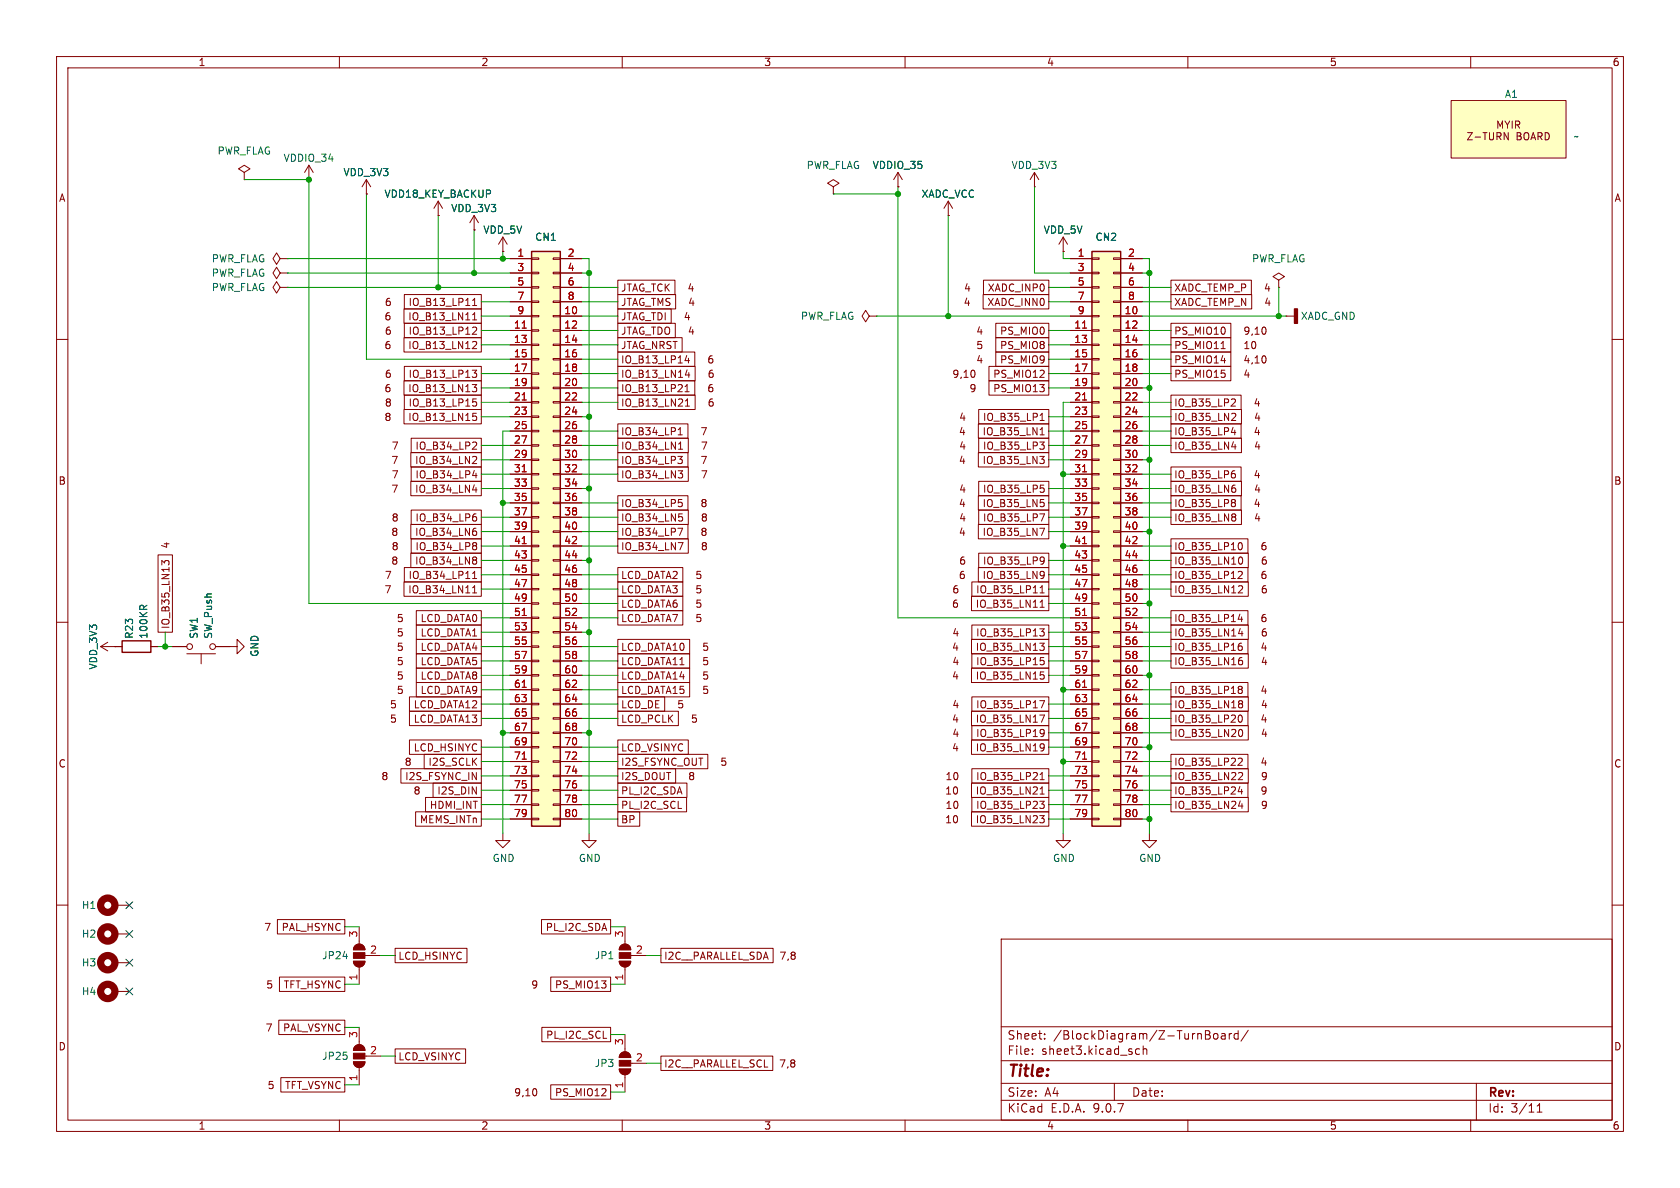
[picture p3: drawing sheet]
<svg xmlns="http://www.w3.org/2000/svg" width="297mm" height="210mm" viewBox="0 0 297 210" stroke-linecap="round" stroke-linejoin="round" font-family="sans-serif">
<defs><g id="words">
<text font-size="2.8" fill="#840000" x="178" y="190.9">Title:</text>
<g font-size="2.1" fill="#840000">
<text x="178" y="184">Sheet:</text>
<text x="186.2" y="184">/BlockDiagram/Z-TurnBoard/</text>
<text x="178" y="186.7">File:</text>
<text x="184.1" y="186.7">sheet3.kicad_sch</text>
<text x="178" y="196.9">KiCad</text>
<text x="178" y="194.1">Size:</text>
<text x="184.7" y="194.1">A4</text>
<text x="185.7" y="196.9">E.D.A.</text>
<text x="193.3" y="196.9">9.0.7</text>
<text x="200" y="194.1">Date:</text>
<text x="263" y="194.3">Rev:</text>
<text x="263" y="196.9">Id:</text>
<text x="267.1" y="196.9">3/11</text>
</g>
<g font-size="1.8" fill="#840000">
<text x="35" y="11.9">1</text>
<text x="85" y="11.9">2</text>
<text x="135" y="11.9">3</text>
<text x="185" y="11.9">4</text>
<text x="235" y="11.9">5</text>
<text x="285" y="11.9">6</text>
<text x="270.8" y="24">BOARD</text>
<text x="10.3" y="35.9">A</text>
<text x="285.3" y="35.9">A</text>
<text x="109.7" y="51.8">JTAG_TCK</text>
<text x="121.5" y="51.8">4</text>
<text x="170.3" y="51.8">4</text>
<text x="174.5" y="51.8">XADC_INP0</text>
<text x="207.5" y="51.8">XADC_TEMP_P</text>
<text x="223.4" y="51.8">4</text>
<text x="67.9" y="56.8">6</text>
<text x="67.9" y="54.3">6</text>
<text x="67.9" y="59.4">6</text>
<text x="72.1" y="56.8">IO_B13_LN11</text>
<text x="72.1" y="54.3">IO_B13_LP11</text>
<text x="72.1" y="59.4">IO_B13_LP12</text>
<text x="109.7" y="56.8">JTAG_TDI</text>
<text x="109.7" y="59.4">JTAG_TDO</text>
<text x="109.7" y="54.3">JTAG_TMS</text>
<text x="120.8" y="56.8">4</text>
<text x="121.5" y="59.4">4</text>
<text x="121.6" y="54.3">4</text>
<text x="170.3" y="54.3">4</text>
<text x="172.5" y="59.4">4</text>
<text x="174.5" y="54.3">XADC_INN0</text>
<text x="176.7" y="59.4">PS_MIO0</text>
<text x="207.5" y="59.4">PS_MIO10</text>
<text x="207.5" y="54.3">XADC_TEMP_N</text>
<text x="219.7" y="59.4">9,10</text>
<text x="223.4" y="54.3">4</text>
<text x="67.9" y="61.9">6</text>
<text x="72.1" y="61.9">IO_B13_LN12</text>
<text x="109.7" y="64.5">IO_B13_LP14</text>
<text x="109.7" y="61.9">JTAG_NRST</text>
<text x="125" y="64.5">6</text>
<text x="172.5" y="64.5">4</text>
<text x="172.5" y="61.9">5</text>
<text x="176.7" y="64.5">PS_MIO9</text>
<text x="176.7" y="61.9">PS_MIO8</text>
<text x="207.5" y="64.5">PS_MIO14</text>
<text x="207.5" y="61.9">PS_MIO11</text>
<text x="219.7" y="64.5">4,10</text>
<text x="219.7" y="61.9">10</text>
<text x="67.9" y="69.5">6</text>
<text x="67.9" y="67">6</text>
<text x="72.1" y="69.5">IO_B13_LN13</text>
<text x="72.1" y="67">IO_B13_LP13</text>
<text x="109.7" y="69.5">IO_B13_LP21</text>
<text x="109.7" y="67">IO_B13_LN14</text>
<text x="125" y="69.5">6</text>
<text x="125" y="67">6</text>
<text x="168.3" y="67">9,10</text>
<text x="171.3" y="69.5">9</text>
<text x="175.5" y="69.5">PS_MIO13</text>
<text x="175.5" y="67">PS_MIO12</text>
<text x="207.5" y="67">PS_MIO15</text>
<text x="219.7" y="67">4</text>
<text x="67.9" y="74.6">8</text>
<text x="67.9" y="72.1">8</text>
<text x="72.1" y="74.6">IO_B13_LN15</text>
<text x="72.1" y="72.1">IO_B13_LP15</text>
<text x="109.7" y="77.2">IO_B34_LP1</text>
<text x="109.7" y="72.1">IO_B13_LN21</text>
<text x="123.7" y="77.2">7</text>
<text x="125" y="72.1">6</text>
<text x="169.4" y="77.2">4</text>
<text x="169.5" y="74.6">4</text>
<text x="173.6" y="77.2">IO_B35_LN1</text>
<text x="173.7" y="74.6">IO_B35_LP1</text>
<text x="207.5" y="77.2">IO_B35_LP4</text>
<text x="207.5" y="72.1">IO_B35_LP2</text>
<text x="207.5" y="74.6">IO_B35_LN2</text>
<text x="221.5" y="77.2">4</text>
<text x="221.5" y="72.1">4</text>
<text x="221.6" y="74.6">4</text>
<text x="69.1" y="82.2">7</text>
<text x="69.1" y="79.7">7</text>
<text x="73.3" y="82.2">IO_B34_LN2</text>
<text x="73.3" y="79.7">IO_B34_LP2</text>
<text x="109.7" y="79.7">IO_B34_LN1</text>
<text x="109.7" y="82.2">IO_B34_LP3</text>
<text x="123.7" y="82.2">7</text>
<text x="123.8" y="79.7">7</text>
<text x="169.4" y="82.2">4</text>
<text x="169.5" y="79.7">4</text>
<text x="173.6" y="82.2">IO_B35_LN3</text>
<text x="173.7" y="79.7">IO_B35_LP3</text>
<text x="207.5" y="79.7">IO_B35_LN4</text>
<text x="221.6" y="79.7">4</text>
<text x="10.3" y="85.9">B</text>
<text x="69.1" y="87.3">7</text>
<text x="69.1" y="84.8">7</text>
<text x="73.3" y="87.3">IO_B34_LN4</text>
<text x="73.3" y="84.8">IO_B34_LP4</text>
<text x="109.7" y="84.8">IO_B34_LN3</text>
<text x="109.7" y="89.9">IO_B34_LP5</text>
<text x="123.7" y="89.9">8</text>
<text x="123.8" y="84.8">7</text>
<text x="169.4" y="89.9">4</text>
<text x="169.5" y="87.3">4</text>
<text x="173.6" y="89.9">IO_B35_LN5</text>
<text x="173.7" y="87.3">IO_B35_LP5</text>
<text x="207.5" y="89.9">IO_B35_LP8</text>
<text x="207.5" y="87.3">IO_B35_LN6</text>
<text x="207.5" y="84.8">IO_B35_LP6</text>
<text x="221.5" y="89.9">4</text>
<text x="221.5" y="84.8">4</text>
<text x="221.6" y="87.3">4</text>
<text x="285.3" y="85.9">B</text>
<text x="69.1" y="94.9">8</text>
<text x="69.1" y="92.4">8</text>
<text x="73.3" y="94.9">IO_B34_LN6</text>
<text x="73.3" y="92.4">IO_B34_LP6</text>
<text x="109.7" y="94.9">IO_B34_LP7</text>
<text x="109.7" y="92.4">IO_B34_LN5</text>
<text x="123.7" y="94.9">8</text>
<text x="123.8" y="92.4">8</text>
<text x="169.4" y="94.9">4</text>
<text x="169.5" y="92.4">4</text>
<text x="173.6" y="94.9">IO_B35_LN7</text>
<text x="173.7" y="92.4">IO_B35_LP7</text>
<text x="207.5" y="92.4">IO_B35_LN8</text>
<text x="221.6" y="92.4">4</text>
<text x="30.2" y="97.1" transform="rotate(-90 30.2 97.1)">4</text>
<text x="69.1" y="100">8</text>
<text x="69.1" y="97.5">8</text>
<text x="73.3" y="100">IO_B34_LN8</text>
<text x="73.3" y="97.5">IO_B34_LP8</text>
<text x="109.7" y="97.5">IO_B34_LN7</text>
<text x="123.8" y="97.5">8</text>
<text x="169.5" y="100">6</text>
<text x="173.7" y="100">IO_B35_LP9</text>
<text x="207.5" y="100">IO_B35_LN10</text>
<text x="207.5" y="97.5">IO_B35_LP10</text>
<text x="222.7" y="97.5">6</text>
<text x="222.8" y="100">6</text>
<text x="67.9" y="105.1">7</text>
<text x="67.9" y="102.6">7</text>
<text x="72.1" y="105.1">IO_B34_LN11</text>
<text x="72.1" y="102.6">IO_B34_LP11</text>
<text x="109.7" y="102.6">LCD_DATA2</text>
<text x="109.7" y="107.6">LCD_DATA6</text>
<text x="109.7" y="105.1">LCD_DATA3</text>
<text x="122.8" y="102.6">5</text>
<text x="122.8" y="107.6">5</text>
<text x="122.8" y="105.1">5</text>
<text x="168.2" y="107.6">6</text>
<text x="168.3" y="105.1">6</text>
<text x="169.4" y="102.6">6</text>
<text x="172.4" y="107.6">IO_B35_LN11</text>
<text x="172.5" y="105.1">IO_B35_LP11</text>
<text x="173.6" y="102.6">IO_B35_LN9</text>
<text x="207.5" y="105.1">IO_B35_LN12</text>
<text x="207.5" y="102.6">IO_B35_LP12</text>
<text x="222.7" y="102.6">6</text>
<text x="222.8" y="105.1">6</text>
<text x="30.2" y="111.3" transform="rotate(-90 30.2 111.3)">IO_B35_LN13</text>
<text x="70.1" y="112.7">5</text>
<text x="70.1" y="110.2">5</text>
<text x="74.3" y="112.7">LCD_DATA1</text>
<text x="74.3" y="110.2">LCD_DATA0</text>
<text x="109.7" y="110.2">LCD_DATA7</text>
<text x="122.8" y="110.2">5</text>
<text x="168.3" y="112.7">4</text>
<text x="172.5" y="112.7">IO_B35_LP13</text>
<text x="207.5" y="112.7">IO_B35_LN14</text>
<text x="207.5" y="110.2">IO_B35_LP14</text>
<text x="222.7" y="110.2">6</text>
<text x="222.8" y="112.7">6</text>
<text x="70.1" y="115.3">5</text>
<text x="70.1" y="117.8">5</text>
<text x="74.3" y="115.3">LCD_DATA4</text>
<text x="74.3" y="117.8">LCD_DATA5</text>
<text x="109.7" y="117.8">LCD_DATA11</text>
<text x="109.7" y="115.3">LCD_DATA10</text>
<text x="124.1" y="117.8">5</text>
<text x="124.1" y="115.3">5</text>
<text x="168.2" y="115.3">4</text>
<text x="168.3" y="117.8">4</text>
<text x="172.4" y="115.3">IO_B35_LN13</text>
<text x="172.5" y="117.8">IO_B35_LP15</text>
<text x="207.5" y="115.3">IO_B35_LP16</text>
<text x="207.5" y="117.8">IO_B35_LN16</text>
<text x="222.7" y="115.3">4</text>
<text x="222.8" y="117.8">4</text>
<text x="68.8" y="125.4">5</text>
<text x="70.1" y="120.3">5</text>
<text x="70.1" y="122.9">5</text>
<text x="73" y="125.4">LCD_DATA12</text>
<text x="74.3" y="120.3">LCD_DATA8</text>
<text x="74.3" y="122.9">LCD_DATA9</text>
<text x="109.7" y="122.9">LCD_DATA15</text>
<text x="109.7" y="120.3">LCD_DATA14</text>
<text x="109.7" y="125.4">LCD_DE</text>
<text x="119.6" y="125.4">5</text>
<text x="124.1" y="122.9">5</text>
<text x="124.1" y="120.3">5</text>
<text x="168.2" y="120.3">4</text>
<text x="168.3" y="125.4">4</text>
<text x="172.4" y="120.3">IO_B35_LN15</text>
<text x="172.5" y="125.4">IO_B35_LP17</text>
<text x="207.5" y="125.4">IO_B35_LN18</text>
<text x="207.5" y="122.9">IO_B35_LP18</text>
<text x="222.7" y="122.9">4</text>
<text x="222.8" y="125.4">4</text>
<text x="68.8" y="128">5</text>
<text x="73" y="128">LCD_DATA13</text>
<text x="109.7" y="128">LCD_PCLK</text>
<text x="122.1" y="128">5</text>
<text x="168.2" y="128">4</text>
<text x="168.3" y="130.5">4</text>
<text x="172.4" y="128">IO_B35_LN17</text>
<text x="172.5" y="130.5">IO_B35_LP19</text>
<text x="207.5" y="130.5">IO_B35_LN20</text>
<text x="207.5" y="128">IO_B35_LP20</text>
<text x="222.7" y="128">4</text>
<text x="222.8" y="130.5">4</text>
<text x="10.3" y="135.9">C</text>
<text x="71.4" y="135.6">8</text>
<text x="73" y="133">LCD_HSINYC</text>
<text x="75.6" y="135.6">I2S_SCLK</text>
<text x="109.7" y="133">LCD_VSINYC</text>
<text x="109.7" y="135.6">I2S_FSYNC_OUT</text>
<text x="127.3" y="135.6">5</text>
<text x="168.2" y="133">4</text>
<text x="172.4" y="133">IO_B35_LN19</text>
<text x="207.5" y="135.6">IO_B35_LP22</text>
<text x="222.7" y="135.6">4</text>
<text x="285.3" y="135.9">C</text>
<text x="67.3" y="138.1">8</text>
<text x="71.5" y="138.1">I2S_FSYNC_IN</text>
<text x="73" y="140.7">8</text>
<text x="75.9" y="143.2">HDMI_INT</text>
<text x="77.2" y="140.7">I2S_DIN</text>
<text x="109.7" y="143.2">PL_I2C_SCL</text>
<text x="109.7" y="138.1">I2S_DOUT</text>
<text x="109.7" y="140.7">PL_I2C_SDA</text>
<text x="121.6" y="138.1">8</text>
<text x="167" y="140.7">10</text>
<text x="167.1" y="138.1">10</text>
<text x="167.1" y="143.2">10</text>
<text x="172.4" y="140.7">IO_B35_LN21</text>
<text x="172.5" y="138.1">IO_B35_LP21</text>
<text x="172.5" y="143.2">IO_B35_LP23</text>
<text x="207.5" y="140.7">IO_B35_LP24</text>
<text x="207.5" y="138.1">IO_B35_LN22</text>
<text x="207.5" y="143.2">IO_B35_LN24</text>
<text x="222.7" y="140.7">9</text>
<text x="222.8" y="138.1">9</text>
<text x="222.8" y="143.2">9</text>
<text x="74.1" y="145.7">MEMS_INTn</text>
<text x="109.7" y="145.7">BP</text>
<text x="167" y="145.7">10</text>
<text x="172.4" y="145.7">IO_B35_LN23</text>
<text x="46.6" y="164.8">7</text>
<text x="49.7" y="164.8">PAL_HSYNC</text>
<text x="96.4" y="164.8">PL_I2C_SDA</text>
<text x="70.3" y="169.9">LCD_HSINYC</text>
<text x="117.3" y="169.9">I2C__PARALLEL_SDA</text>
<text x="137.7" y="169.9">7,8</text>
<text x="47" y="174.9">5</text>
<text x="50.1" y="174.9">TFT_HSYNC</text>
<text x="93.8" y="174.9">9</text>
<text x="98" y="174.9">PS_MIO13</text>
<text x="10.3" y="185.9">D</text>
<text x="46.9" y="182.6">7</text>
<text x="49.9" y="182.6">PAL_VSYNC</text>
<text x="96.4" y="183.8">PL_I2C_SCL</text>
<text x="285.3" y="185.9">D</text>
<text x="70.3" y="187.6">LCD_VSINYC</text>
<text x="117.3" y="188.9">I2C__PARALLEL_SCL</text>
<text x="137.6" y="188.9">7,8</text>
<text x="47.2" y="192.7">5</text>
<text x="50.3" y="192.7">TFT_VSYNC</text>
<text x="90.8" y="194">9,10</text>
<text x="98" y="194">PS_MIO12</text>
<text x="35" y="199.9">1</text>
<text x="85" y="199.9">2</text>
<text x="135" y="199.9">3</text>
<text x="185" y="199.9">4</text>
<text x="235" y="199.9">5</text>
<text x="285" y="199.9">6</text>
</g>
<g font-size="1.8" fill="#006464">
<text x="265.9" y="17.5">A1</text>
<text x="38.4" y="27.5">PWR_FLAG</text>
<text x="50" y="28.8">VDDIO_34</text>
<text x="278.1" y="25">~</text>
<text x="60.6" y="31.3">VDD_3V3</text>
<text x="67.9" y="35.2">VDD18_KEY_BACKUP</text>
<text x="142.5" y="30.1">PWR_FLAG</text>
<text x="154.2" y="30.1">VDDIO_35</text>
<text x="162.8" y="35.2">XADC_VCC</text>
<text x="178.7" y="30.1">VDD_3V3</text>
<text x="79.7" y="37.7">VDD_3V3</text>
<text x="85.4" y="41.5">VDD_5V</text>
<text x="184.4" y="41.5">VDD_5V</text>
<text x="37.3" y="46.6">PWR_FLAG</text>
<text x="94.5" y="42.8">CN1</text>
<text x="96" y="42.8">~</text>
<text x="193.6" y="42.8">CN2</text>
<text x="195" y="42.8">~</text>
<text x="221.2" y="46.6">PWR_FLAG</text>
<text x="37.3" y="49.1">PWR_FLAG</text>
<text x="37.3" y="51.7">PWR_FLAG</text>
<text x="141.5" y="56.7">PWR_FLAG</text>
<text x="229.9" y="56.7">XADC_GND</text>
<text x="23.7" y="113" transform="rotate(-90 23.7 113)">R23</text>
<text x="26.3" y="113" transform="rotate(-90 26.3 113)">100KR</text>
<text x="35.2" y="113" transform="rotate(-90 35.2 113)">SW1</text>
<text x="37.7" y="113" transform="rotate(-90 37.7 113)">SW_Push</text>
<text x="17.4" y="118.5" transform="rotate(-90 17.4 118.5)">VDD_3V3</text>
<text x="45.9" y="116.2" transform="rotate(-90 45.9 116.2)">GND</text>
<text x="87" y="152.6">GND</text>
<text x="102.2" y="152.6">GND</text>
<text x="186.1" y="152.6">GND</text>
<text x="201.3" y="152.6">GND</text>
<text x="14.4" y="160.9">H1</text>
<text x="14.4" y="166">H2</text>
<text x="14.4" y="171">H3</text>
<text x="56.9" y="169.8">JP24</text>
<text x="105.1" y="169.8">JP1</text>
<text x="14.4" y="176.1">H4</text>
<text x="56.9" y="187.6">JP25</text>
<text x="105.1" y="188.8">JP3</text>
</g>
<g font-size="1.8" fill="#a90000">
<text x="91.4" y="45.5">1</text>
<text x="100.3" y="45.5">2</text>
<text x="190.4" y="45.5">1</text>
<text x="199.3" y="45.5">2</text>
<text x="91.4" y="48">3</text>
<text x="91.4" y="50.5">5</text>
<text x="91.4" y="53.1">7</text>
<text x="100.3" y="48">4</text>
<text x="100.3" y="50.5">6</text>
<text x="100.3" y="53.1">8</text>
<text x="190.4" y="48">3</text>
<text x="190.4" y="50.5">5</text>
<text x="190.4" y="53.1">7</text>
<text x="199.3" y="48">4</text>
<text x="199.3" y="50.5">6</text>
<text x="199.3" y="53.1">8</text>
<text x="90.8" y="58.2">11</text>
<text x="91.4" y="55.6">9</text>
<text x="99.7" y="55.6">10</text>
<text x="99.7" y="58.2">12</text>
<text x="189.8" y="58.2">11</text>
<text x="190.4" y="55.6">9</text>
<text x="198.7" y="55.6">10</text>
<text x="198.7" y="58.2">12</text>
<text x="90.8" y="60.7">13</text>
<text x="90.8" y="63.2">15</text>
<text x="90.8" y="65.8">17</text>
<text x="99.7" y="60.7">14</text>
<text x="99.7" y="63.2">16</text>
<text x="99.7" y="65.8">18</text>
<text x="189.8" y="60.7">13</text>
<text x="189.8" y="63.2">15</text>
<text x="189.8" y="65.8">17</text>
<text x="198.7" y="60.7">14</text>
<text x="198.7" y="63.2">16</text>
<text x="198.7" y="65.8">18</text>
<text x="90.8" y="68.3">19</text>
<text x="90.8" y="70.9">21</text>
<text x="99.7" y="68.3">20</text>
<text x="99.7" y="70.9">22</text>
<text x="189.8" y="68.3">19</text>
<text x="189.8" y="70.9">21</text>
<text x="198.7" y="68.3">20</text>
<text x="198.7" y="70.9">22</text>
<text x="90.8" y="73.4">23</text>
<text x="90.8" y="75.9">25</text>
<text x="99.7" y="73.4">24</text>
<text x="99.7" y="75.9">26</text>
<text x="189.8" y="73.4">23</text>
<text x="189.8" y="75.9">25</text>
<text x="198.7" y="73.4">24</text>
<text x="198.7" y="75.9">26</text>
<text x="90.8" y="78.5">27</text>
<text x="90.8" y="81">29</text>
<text x="90.8" y="83.6">31</text>
<text x="99.7" y="78.5">28</text>
<text x="99.7" y="81">30</text>
<text x="99.7" y="83.6">32</text>
<text x="189.8" y="78.5">27</text>
<text x="189.8" y="81">29</text>
<text x="189.8" y="83.6">31</text>
<text x="198.7" y="78.5">28</text>
<text x="198.7" y="81">30</text>
<text x="198.7" y="83.6">32</text>
<text x="90.8" y="86.1">33</text>
<text x="90.8" y="88.6">35</text>
<text x="99.7" y="86.1">34</text>
<text x="99.7" y="88.6">36</text>
<text x="189.8" y="86.1">33</text>
<text x="189.8" y="88.6">35</text>
<text x="198.7" y="86.1">34</text>
<text x="198.7" y="88.6">36</text>
<text x="90.8" y="91.2">37</text>
<text x="90.8" y="93.7">39</text>
<text x="99.7" y="91.2">38</text>
<text x="99.7" y="93.7">40</text>
<text x="189.8" y="91.2">37</text>
<text x="189.8" y="93.7">39</text>
<text x="198.7" y="91.2">38</text>
<text x="198.7" y="93.7">40</text>
<text x="90.8" y="96.3">41</text>
<text x="90.8" y="98.8">43</text>
<text x="90.8" y="101.3">45</text>
<text x="99.7" y="96.3">42</text>
<text x="99.7" y="98.8">44</text>
<text x="99.7" y="101.3">46</text>
<text x="189.8" y="96.3">41</text>
<text x="189.8" y="98.8">43</text>
<text x="189.8" y="101.3">45</text>
<text x="198.7" y="96.3">42</text>
<text x="198.7" y="98.8">44</text>
<text x="198.7" y="101.3">46</text>
<text x="90.8" y="103.9">47</text>
<text x="90.8" y="106.4">49</text>
<text x="99.7" y="103.9">48</text>
<text x="99.7" y="106.4">50</text>
<text x="189.8" y="103.9">47</text>
<text x="189.8" y="106.4">49</text>
<text x="198.7" y="103.9">48</text>
<text x="198.7" y="106.4">50</text>
<text x="90.8" y="109">51</text>
<text x="90.8" y="111.5">53</text>
<text x="99.7" y="109">52</text>
<text x="99.7" y="111.5">54</text>
<text x="189.8" y="109">51</text>
<text x="189.8" y="111.5">53</text>
<text x="198.7" y="109">52</text>
<text x="198.7" y="111.5">54</text>
<text x="90.8" y="114">55</text>
<text x="90.8" y="116.6">57</text>
<text x="90.8" y="119.1">59</text>
<text x="99.7" y="114">56</text>
<text x="99.7" y="116.6">58</text>
<text x="99.7" y="119.1">60</text>
<text x="189.8" y="114">55</text>
<text x="189.8" y="116.6">57</text>
<text x="189.8" y="119.1">59</text>
<text x="198.7" y="114">56</text>
<text x="198.7" y="116.6">58</text>
<text x="198.7" y="119.1">60</text>
<text x="90.8" y="121.7">61</text>
<text x="90.8" y="124.2">63</text>
<text x="99.7" y="121.7">62</text>
<text x="99.7" y="124.2">64</text>
<text x="189.8" y="121.7">61</text>
<text x="189.8" y="124.2">63</text>
<text x="198.7" y="121.7">62</text>
<text x="198.7" y="124.2">64</text>
<text x="90.8" y="126.7">65</text>
<text x="90.8" y="129.3">67</text>
<text x="90.8" y="131.8">69</text>
<text x="99.7" y="126.7">66</text>
<text x="99.7" y="129.3">68</text>
<text x="99.7" y="131.8">70</text>
<text x="189.8" y="126.7">65</text>
<text x="189.8" y="129.3">67</text>
<text x="189.8" y="131.8">69</text>
<text x="198.7" y="126.7">66</text>
<text x="198.7" y="129.3">68</text>
<text x="198.7" y="131.8">70</text>
<text x="90.8" y="134.4">71</text>
<text x="90.8" y="136.9">73</text>
<text x="99.7" y="134.4">72</text>
<text x="99.7" y="136.9">74</text>
<text x="189.8" y="134.4">71</text>
<text x="189.8" y="136.9">73</text>
<text x="198.7" y="134.4">72</text>
<text x="198.7" y="136.9">74</text>
<text x="90.8" y="139.4">75</text>
<text x="90.8" y="142">77</text>
<text x="99.7" y="139.4">76</text>
<text x="99.7" y="142">78</text>
<text x="189.8" y="139.4">75</text>
<text x="189.8" y="142">77</text>
<text x="198.7" y="139.4">76</text>
<text x="198.7" y="142">78</text>
<text x="90.8" y="144.5">79</text>
<text x="99.7" y="144.5">80</text>
<text x="189.8" y="144.5">79</text>
<text x="198.7" y="144.5">80</text>
<text x="63.2" y="165.8" transform="rotate(-90 63.2 165.8)">3</text>
<text x="110.2" y="165.8" transform="rotate(-90 110.2 165.8)">3</text>
<text x="63.2" y="173.4" transform="rotate(-90 63.2 173.4)">1</text>
<text x="65.3" y="168.7">2</text>
<text x="110.2" y="173.4" transform="rotate(-90 110.2 173.4)">1</text>
<text x="112.3" y="168.7">2</text>
<text x="63.2" y="183.6" transform="rotate(-90 63.2 183.6)">3</text>
<text x="110.2" y="184.9" transform="rotate(-90 110.2 184.9)">3</text>
<text x="63.2" y="191.2" transform="rotate(-90 63.2 191.2)">1</text>
<text x="65.3" y="186.4">2</text>
<text x="112.3" y="187.7">2</text>
<text x="110.2" y="192.5" transform="rotate(-90 110.2 192.5)">1</text>
</g>
</g></defs>
<g fill="none" stroke="#840000" stroke-width=".18">
<path d="M10 10h277v190h-277zM12 12h273v186h-273zM60 10v2M110 10v2M160 10v2M210 10v2M260 10v2M43.2 30.5l1-.7-1-.6-1 .6 1 .7v1.3M43.2 31.8h.1M147.3 33l1-.6-1-.6-1 .6 1 .6v1.3M147.3 34.3h.1M158.7 33h.1"/>
<path d="M158.7 30.5l-.7 1.3M158.7 30.5l.8 1.3M158.7 30.5v2.5M167.6 38.1h.1M167.6 35.6l-.7 1.2M167.6 35.6l.8 1.2M167.6 35.6v2.5M49.5 48.3l-.6-1.1-.6 1.1 .6 1 .6-1h1.3M49.5 45.7l-.6-1-.6 1 .6 1 .6-1h1.3M50.8 48.3h.1M50.8 45.7h.1M153.7 55.9l-.7-1-.6 1 .6 1 .7-1h1.2"/>
<path d="M154.9 55.9h.1M10 60h2M285 60h2M10 110h2M285 110h2M88.9 147.3v1.3h1.3l-1.3 1.3-1.3-1.3h1.3M10 160h2M109.5 169.9h2a1.02 1.02 0 0 1-1 1 1.02 1.02 0 0 1-1-1zM109.8 167.2a1.02 1.02 0 0 1 1.1-.2 1.02 1.02 0 0 1 .6 .9h-2zM110.5 163.8v3.1M110.5 170.9v3.1M111.5 168.9h2.8"/>
<path d="M177 166h108v32h-108zM285 160h2M60 198v2M109.5 189h2a1.02 1.02 0 0 1-1 1 1.02 1.02 0 0 1-1-1zM109.8 186.2a1.02 1.02 0 0 1 1.1-.2 1.02 1.02 0 0 1 .6 .9h-2zM110 198v2M110.5 182.9v3M110.5 190v3M111.5 188h2.8M160 198v2M177 194.5h108M177 191.5h108"/>
<path d="M177 187.5h108M177 181.5h108M182.5 186.3v.1M182.5 185.5v.1M184.7 183.6v.1M184.7 182.8v.1M197 191.5v3M200.8 186.3l.2 .1 .5-.1M201.5 185.5l-.5-.1-.2 .1M202.1 185.5l.2-.1 .4 .1v.9M202.1 184.9v1.5M210 198v2"/>
<path d="M213.1 182.2h.5l.2 .1 .1 .3-.3 .3M213.1 182.9h.5M213.6 182.9a.4 .4 0 0 1 .4 .4 .4 .4 0 0 1-.3 .4h-.6M214.7 182.8l.3-.1 .3 .3v.4l-.3 .3-.3-.1-.2-.2v-.4zM216 182.8h.5l.1 .9M216.6 183.1h-.5a.29 .29 0 0 0-.2 .3 .29 .29 0 0 0 .2 .3l.5-.1M217.3 182.7v1M217.7 182.7l-.2 .1-.2 .2M218.9 182.8l-.4-.1-.3 .3v.4l.1 .2h.6M218.9 182.2v1.5M220.7 182.1l-1.3 2M260 198v2"/>
<path d="M261 191.5v6.5M271.7 196.6h.9M271.7 195.5l.5-.4v1.5"/>
</g>
<g fill="#840000" stroke="#840000" stroke-width=".18">
<path d="M109.5 169.9h2a1.02 1.02 0 0 1-1 1 1.02 1.02 0 0 1-1-1z"/>
<path d="M109.5 168.4h2v1h-2z"/>
<path d="M109.8 167.2a1.02 1.02 0 0 1 1.1-.2 1.02 1.02 0 0 1 .6 .9h-2z"/>
<path d="M109.5 189h2a1.02 1.02 0 0 1-1 1 1.02 1.02 0 0 1-1-1z"/>
<path d="M109.5 187.5h2v1h-2z"/>
<path d="M109.8 186.2a1.02 1.02 0 0 1 1.1-.2 1.02 1.02 0 0 1 .6 .9h-2z"/>
</g>
<path d="M94 44.5h5.1v101.6h-5.1z" fill="#ffffc2"/>
<path d="M94 44.5h5.1v101.6h-5.1z" fill="none" stroke="#840000" stroke-width=".25"/>
<g fill="none" stroke="#840000" stroke-width=".18">
<path d="M90.2 45.7h3.8M90.2 48.3h3.8M90.2 50.8h3.8M90.2 53.3h3.8M90.2 55.9h3.8M90.2 58.4h3.8M94 45.6h1.2v.2h-1.2zM94 48.1h1.2v.3h-1.2zM94 50.7h1.2v.2h-1.2zM94 53.2h1.2v.3h-1.2zM94 55.8h1.2v.2h-1.2zM94 58.3h1.2v.2h-1.2z"/>
<path d="M97.8 45.6h1.3v.2h-1.3zM97.8 48.1h1.3v.3h-1.3zM97.8 50.7h1.3v.2h-1.3zM97.8 53.2h1.3v.3h-1.3zM97.8 55.8h1.3v.2h-1.3zM97.8 58.3h1.3v.2h-1.3zM99.1 45.7h3.8M99.1 48.3h3.8M99.1 50.8h3.8M99.1 53.3h3.8M99.1 55.9h3.8M99.1 58.4h3.8"/>
<path d="M90.2 61h3.8M90.2 63.5h3.8M90.2 66h3.8M90.2 68.6h3.8M90.2 71.1h3.8M90.2 73.7h3.8M90.2 76.2h3.8M90.2 78.7h3.8M94 60.8h1.2v.3h-1.2zM94 63.4h1.2v.2h-1.2zM94 65.9h1.2v.3h-1.2zM94 68.5h1.2v.2h-1.2z"/>
<path d="M94 71h1.2v.2h-1.2zM94 73.5h1.2v.3h-1.2zM94 76.1h1.2v.2h-1.2zM94 78.6h1.2v.3h-1.2zM97.8 60.8h1.3v.3h-1.3zM97.8 63.4h1.3v.2h-1.3zM97.8 65.9h1.3v.3h-1.3zM97.8 68.5h1.3v.2h-1.3zM97.8 71h1.3v.2h-1.3zM97.8 73.5h1.3v.3h-1.3zM97.8 76.1h1.3v.2h-1.3zM97.8 78.6h1.3v.3h-1.3z"/>
<path d="M99.1 61h3.8M99.1 63.5h3.8M99.1 66h3.8M99.1 68.6h3.8M99.1 71.1h3.8M99.1 73.7h3.8M99.1 76.2h3.8M99.1 78.7h3.8M90.2 81.3h3.8M90.2 83.8h3.8M90.2 86.4h3.8M90.2 88.9h3.8"/>
<path d="M90.2 91.4h3.8M90.2 94h3.8M90.2 96.5h3.8M90.2 99.1h3.8M94 81.2h1.2v.2h-1.2zM94 83.7h1.2v.2h-1.2zM94 86.2h1.2v.3h-1.2zM94 88.8h1.2v.2h-1.2zM94 91.3h1.2v.3h-1.2zM94 93.9h1.2v.2h-1.2zM94 96.4h1.2v.2h-1.2zM94 98.9h1.2v.3h-1.2z"/>
<path d="M97.8 81.2h1.3v.2h-1.3zM97.8 83.7h1.3v.2h-1.3zM97.8 86.2h1.3v.3h-1.3zM97.8 88.8h1.3v.2h-1.3zM97.8 91.3h1.3v.3h-1.3zM97.8 93.9h1.3v.2h-1.3zM97.8 96.4h1.3v.2h-1.3zM97.8 98.9h1.3v.3h-1.3zM99.1 81.3h3.8M99.1 83.8h3.8M99.1 86.4h3.8M99.1 88.9h3.8"/>
<path d="M99.1 91.4h3.8M99.1 94h3.8M99.1 96.5h3.8M99.1 99.1h3.8M90.2 101.6h3.8M90.2 104.1h3.8M90.2 106.7h3.8M90.2 109.2h3.8M90.2 111.8h3.8M90.2 114.3h3.8M90.2 116.8h3.8M90.2 119.4h3.8"/>
<path d="M94 101.5h1.2v.2h-1.2zM94 104h1.2v.3h-1.2zM94 106.6h1.2v.2h-1.2zM94 109.1h1.2v.2h-1.2zM94 111.6h1.2v.3h-1.2zM94 114.2h1.2v.2h-1.2zM94 116.7h1.2v.3h-1.2zM94 119.3h1.2v.2h-1.2zM97.8 101.5h1.3v.2h-1.3zM97.8 104h1.3v.3h-1.3zM97.8 106.6h1.3v.2h-1.3zM97.8 109.1h1.3v.2h-1.3z"/>
<path d="M97.8 111.6h1.3v.3h-1.3zM97.8 114.2h1.3v.2h-1.3zM97.8 116.7h1.3v.3h-1.3zM97.8 119.3h1.3v.2h-1.3zM99.1 101.6h3.8M99.1 104.1h3.8M99.1 106.7h3.8M99.1 109.2h3.8M99.1 111.8h3.8M99.1 114.3h3.8M99.1 116.8h3.8M99.1 119.4h3.8"/>
<path d="M90.2 121.9h3.8M90.2 124.5h3.8M90.2 127h3.8M90.2 129.5h3.8M90.2 132.1h3.8M90.2 134.6h3.8M90.2 137.2h3.8M90.2 139.7h3.8M94 121.8h1.2v.2h-1.2zM94 124.3h1.2v.3h-1.2zM94 126.9h1.2v.2h-1.2zM94 129.4h1.2v.3h-1.2z"/>
<path d="M94 132h1.2v.2h-1.2zM94 134.5h1.2v.2h-1.2zM94 137h1.2v.3h-1.2zM94 139.6h1.2v.2h-1.2zM97.8 121.8h1.3v.2h-1.3zM97.8 124.3h1.3v.3h-1.3zM97.8 126.9h1.3v.2h-1.3zM97.8 129.4h1.3v.3h-1.3zM97.8 132h1.3v.2h-1.3zM97.8 134.5h1.3v.2h-1.3zM97.8 137h1.3v.3h-1.3zM97.8 139.6h1.3v.2h-1.3z"/>
<path d="M99.1 121.9h3.8M99.1 124.5h3.8M99.1 127h3.8M99.1 129.5h3.8M99.1 132.1h3.8M99.1 134.6h3.8M99.1 137.2h3.8M99.1 139.7h3.8M90.2 142.2h3.8M90.2 144.8h3.8M94 142.1h1.2v.3h-1.2zM94 144.7h1.2v.2h-1.2z"/>
<path d="M97.8 142.1h1.3v.3h-1.3zM97.8 144.7h1.3v.2h-1.3zM99.1 142.2h3.8M99.1 144.8h3.8"/>
</g>
<path d="M92.3 58h.7M92.3 70.7h.7M92.3 83.4h.7M92.3 96.1h.7M92.3 108.8h.7M92.3 121.5h.7M92.3 134.2h.7" fill="none" stroke="#a90000" stroke-width=".18"/>
<path d="M193 44.5h5.1v101.6h-5.1z" fill="#ffffc2"/>
<path d="M193 44.5h5.1v101.6h-5.1zM21.6 113.3h5.1v2h-5.1z" fill="none" stroke="#840000" stroke-width=".25"/>
<g fill="none" stroke="#840000" stroke-width=".18">
<path d="M54.6 31.8h.1M54.6 29.2l-.8 1.3M54.6 29.2l.8 1.3M54.6 29.2v2.6M64.8 34.3h.1M64.8 31.8l-.8 1.2M64.8 31.8l.7 1.2M64.8 31.8v2.5M182.9 33h.1M182.9 30.5l-.8 1.3M182.9 30.5l.7 1.3M182.9 30.5v2.5"/>
<path d="M49.5 50.8l-.6-1-.6 1 .6 1 .6-1h1.3M50.8 50.8h.1M188 44.5h.1M188 41.9l-.8 1.3M188 41.9l.7 1.3M188 41.9v2.6M189.2 45.7h3.8M189.2 48.3h3.8M189.2 50.8h3.8M189.2 53.3h3.8M189.2 55.9h3.8M189.2 58.4h3.8"/>
<path d="M193 45.6h1.3v.2h-1.3zM193 48.1h1.3v.3h-1.3zM193 50.7h1.3v.2h-1.3zM193 53.2h1.3v.3h-1.3zM193 55.8h1.3v.2h-1.3zM193 58.3h1.3v.2h-1.3zM196.8 45.6h1.3v.2h-1.3zM196.8 48.1h1.3v.3h-1.3zM196.8 50.7h1.3v.2h-1.3zM196.8 53.2h1.3v.3h-1.3zM196.8 55.8h1.3v.2h-1.3zM196.8 58.3h1.3v.2h-1.3z"/>
<path d="M198.1 45.7h3.8M198.1 48.3h3.8M198.1 50.8h3.8M198.1 53.3h3.8M198.1 55.9h3.8M198.1 58.4h3.8M226.1 49.5l1-.6-1-.6-1.1 .6 1.1 .6v1.3M226.1 50.8h.1M189.2 61h3.8M189.2 63.5h3.8M189.2 66h3.8M189.2 68.6h3.8"/>
<path d="M189.2 71.1h3.8M189.2 73.7h3.8M189.2 76.2h3.8M189.2 78.7h3.8M193 60.8h1.3v.3h-1.3zM193 63.4h1.3v.2h-1.3zM193 65.9h1.3v.3h-1.3zM193 68.5h1.3v.2h-1.3zM193 71h1.3v.2h-1.3zM193 73.5h1.3v.3h-1.3zM193 76.1h1.3v.2h-1.3zM193 78.6h1.3v.3h-1.3z"/>
<path d="M196.8 60.8h1.3v.3h-1.3zM196.8 63.4h1.3v.2h-1.3zM196.8 65.9h1.3v.3h-1.3zM196.8 68.5h1.3v.2h-1.3zM196.8 71h1.3v.2h-1.3zM196.8 73.5h1.3v.3h-1.3zM196.8 76.1h1.3v.2h-1.3zM196.8 78.6h1.3v.3h-1.3zM198.1 61h3.8M198.1 63.5h3.8M198.1 66h3.8M198.1 68.6h3.8"/>
<path d="M198.1 71.1h3.8M198.1 73.7h3.8M198.1 76.2h3.8M198.1 78.7h3.8M189.2 81.3h3.8M189.2 83.8h3.8M189.2 86.4h3.8M189.2 88.9h3.8M189.2 91.4h3.8M189.2 94h3.8M189.2 96.5h3.8M189.2 99.1h3.8"/>
<path d="M193 81.2h1.3v.2h-1.3zM193 83.7h1.3v.2h-1.3zM193 86.2h1.3v.3h-1.3zM193 88.8h1.3v.2h-1.3zM193 91.3h1.3v.3h-1.3zM193 93.9h1.3v.2h-1.3zM193 96.4h1.3v.2h-1.3zM193 98.9h1.3v.3h-1.3zM196.8 81.2h1.3v.2h-1.3zM196.8 83.7h1.3v.2h-1.3zM196.8 86.2h1.3v.3h-1.3zM196.8 88.8h1.3v.2h-1.3z"/>
<path d="M196.8 91.3h1.3v.3h-1.3zM196.8 93.9h1.3v.2h-1.3zM196.8 96.4h1.3v.2h-1.3zM196.8 98.9h1.3v.3h-1.3zM198.1 81.3h3.8M198.1 83.8h3.8M198.1 86.4h3.8M198.1 88.9h3.8M198.1 91.4h3.8M198.1 94h3.8M198.1 96.5h3.8M198.1 99.1h3.8"/>
<path d="M17.8 114.3h3.8M17.8 114.3l1.2 .8M19 113.5l-1.2 .8M20.3 114.3h.1M26.7 114.3h1.2M30.5 114.3h2.5M33 115.6h5.1M35.6 115.6v1.7M38.1 114.3h3.8v-1.3l1.3 1.3-1.3 1.3v-1.3M189.2 101.6h3.8M189.2 104.1h3.8M189.2 106.7h3.8"/>
<path d="M189.2 109.2h3.8M189.2 111.8h3.8M189.2 114.3h3.8M189.2 116.8h3.8M189.2 119.4h3.8M193 101.5h1.3v.2h-1.3zM193 104h1.3v.3h-1.3zM193 106.6h1.3v.2h-1.3zM193 109.1h1.3v.2h-1.3zM193 111.6h1.3v.3h-1.3zM193 114.2h1.3v.2h-1.3zM193 116.7h1.3v.3h-1.3z"/>
<path d="M193 119.3h1.3v.2h-1.3zM196.8 101.5h1.3v.2h-1.3zM196.8 104h1.3v.3h-1.3zM196.8 106.6h1.3v.2h-1.3zM196.8 109.1h1.3v.2h-1.3zM196.8 111.6h1.3v.3h-1.3zM196.8 114.2h1.3v.2h-1.3zM196.8 116.7h1.3v.3h-1.3zM196.8 119.3h1.3v.2h-1.3zM198.1 101.6h3.8M198.1 104.1h3.8M198.1 106.7h3.8"/>
<path d="M198.1 109.2h3.8M198.1 111.8h3.8M198.1 114.3h3.8M198.1 116.8h3.8M198.1 119.4h3.8M189.2 121.9h3.8M189.2 124.5h3.8M189.2 127h3.8M189.2 129.5h3.8M189.2 132.1h3.8M189.2 134.6h3.8M189.2 137.2h3.8"/>
<path d="M189.2 139.7h3.8M193 121.8h1.3v.2h-1.3zM193 124.3h1.3v.3h-1.3zM193 126.9h1.3v.2h-1.3zM193 129.4h1.3v.3h-1.3zM193 132h1.3v.2h-1.3zM193 134.5h1.3v.2h-1.3zM193 137h1.3v.3h-1.3zM193 139.6h1.3v.2h-1.3zM196.8 121.8h1.3v.2h-1.3zM196.8 124.3h1.3v.3h-1.3zM196.8 126.9h1.3v.2h-1.3z"/>
<path d="M196.8 129.4h1.3v.3h-1.3zM196.8 132h1.3v.2h-1.3zM196.8 134.5h1.3v.2h-1.3zM196.8 137h1.3v.3h-1.3zM196.8 139.6h1.3v.2h-1.3zM198.1 121.9h3.8M198.1 124.5h3.8M198.1 127h3.8M198.1 129.5h3.8M198.1 132.1h3.8M198.1 134.6h3.8M198.1 137.2h3.8"/>
<path d="M198.1 139.7h3.8M104.1 147.3v1.3h1.3l-1.3 1.3-1.2-1.3h1.2M188 147.3v1.3h1.2l-1.2 1.3-1.3-1.3h1.3M189.2 142.2h3.8M189.2 144.8h3.8M193 142.1h1.3v.3h-1.3zM193 144.7h1.3v.2h-1.3zM196.8 142.1h1.3v.3h-1.3zM196.8 144.7h1.3v.2h-1.3zM198.1 142.2h3.8M198.1 144.8h3.8M203.2 147.3v1.3h1.3l-1.3 1.3-1.3-1.3h1.3"/>
<path d="M20.3 175.3h2.6M20.3 165.1h2.6M20.3 160h2.6M20.3 170.2h2.6M62.5 169.9h2a1.02 1.02 0 0 1-1 1 1.02 1.02 0 0 1-1-1zM62.8 167.2a1.02 1.02 0 0 1 1.1-.2 1.02 1.02 0 0 1 .6 .9h-2zM63.5 163.8v3.1M63.5 170.9v3.1M64.5 168.9h2.8M62.5 187.7h2a1.02 1.02 0 0 1-1 1 1.02 1.02 0 0 1-1-1zM62.8 185a1.02 1.02 0 0 1 1.1-.3 1.02 1.02 0 0 1 .6 1h-2zM63.5 181.6v3.1"/>
<path d="M63.5 188.7v3.1M64.5 186.7h2.8"/>
<circle cx="33.5" cy="114.3" r=".51"/>
<circle cx="37.6" cy="114.3" r=".51"/>
</g>
<path d="M191.4 58h.7M191.4 70.7h.7M191.4 83.4h.7M191.4 96.1h.7M191.4 108.8h.7M191.4 121.5h.7M191.4 134.2h.7" fill="none" stroke="#a90000" stroke-width=".18"/>
<g fill="#840000" stroke="#840000" stroke-width=".18">
<path d="M62.5 187.7h2a1.02 1.02 0 0 1-1 1 1.02 1.02 0 0 1-1-1z"/>
<path d="M62.5 186.2h2v1h-2z"/>
<path d="M62.8 185a1.02 1.02 0 0 1 1.1-.3 1.02 1.02 0 0 1 .6 1h-2z"/>
<path d="M62.5 169.9h2a1.02 1.02 0 0 1-1 1 1.02 1.02 0 0 1-1-1z"/>
<path d="M62.5 168.4h2v1h-2z"/>
<path d="M62.8 167.2a1.02 1.02 0 0 1 1.1-.2 1.02 1.02 0 0 1 .6 .9h-2z"/>
</g>
<g fill="none" stroke="#840000" stroke-width="1.3">
<circle cx="19" cy="165.1" r="1.27"/>
<circle cx="19" cy="170.2" r="1.27"/>
<circle cx="19" cy="175.3" r="1.27"/>
<circle cx="19" cy="160" r="1.27"/>
</g>
<path d="M24.8 107.1l.2-.1 .3 .1M26 107l-.6 .4" fill="none" stroke="#006464" stroke-width=".18"/>
<path d="M256.5 17.8h20.4v10.1h-20.4z" fill="#ffffc2"/>
<g fill="none" stroke="#840000" stroke-width=".18">
<path d="M256.5 17.8h20.4v10.1h-20.4zM64.8 34.3h.1M77.5 38.1h.1M77.5 35.6l-.8 1.2M77.5 35.6l.7 1.2M77.5 35.6v2.5M83.8 38.1l-.7 1.3M83.8 38.1l.8 1.3M83.8 38.1v2.5M158.7 33h.1M167.6 38.1h.1M259.4 23.4h.9l-.9 1.3h.9"/>
<path d="M260.8 24.2h.9M262.2 23.4h.7M262.5 23.4v1.3M263.3 23.4v1.1l.3 .2h.3l.1-.2v-1.1M264.6 24.1h.6l.2-.2-.1-.3-.7-.2v1.3M264.8 22.7v-1.3l.4 .9 .4-.9v1.3M264.9 24.1l.5 .6M266.1 21.4l.4 .7M266.5 22.1v.6M266.6 23.4v1.3l-.7-1.3v1.3M266.9 21.4l-.4 .7M267.3 21.4v1.3"/>
<path d="M267.9 22.1l.6-.1 .2-.2-.1-.3-.7-.1v1.3M268.2 23.4h.4l.3 .3-.3 .4 .3 .1v.3l-.2 .2h-.5zM268.2 24.1h.4M268.2 22.1l.5 .6M269.5 23.6l.2-.2a.43 .43 0 0 1 .6 .5v.4a.42 .42 0 0 1-.5 .4 .42 .42 0 0 1-.4-.4zM270.6 24.7l.5-1.3 .4 1.3M271.9 23.4v1.3M272.2 24.1l.4 .6M273.2 23.4v1.3l.6-.2M71.4 59.7h13.7v2.5h-13.7zM71.4 54.6h13.7v2.6h-13.7zM71.5 52.1h13.6v2.5h-13.6z"/>
<path d="M71.5 57.1h13.6v2.6h-13.6zM83.5 54h.8M83.5 53.1l.4-.4v1.3M83.5 55.6l.4-.3v1.3M83.5 56.6h.8M83.7 57.8l.5 .1 .1 .3-.8 .9h.8M83.8 40.6h.1M88.9 44.5h.1M88.9 41.9l-.8 1.3M88.9 41.9l.8 1.3M88.9 41.9v2.6M90.2 55.9h3.8"/>
<path d="M90.2 45.7h3.8M90.2 48.3h3.8M90.2 50.8h3.8M90.2 53.3h3.8M90.2 58.4h3.8M99.1 55.9h3.8M99.1 45.7h3.8M99.1 48.3h3.8M99.1 50.8h3.8M99.1 53.3h3.8M99.1 58.4h3.8M109.2 54.6h9.5v2.6h-9.5z"/>
<path d="M109.2 57.1h10.2v2.6h-10.2zM109.2 49.5h10.1v2.6h-10.1zM109.2 52.1h10.2v2.5h-10.2zM109.2 59.7h11.4v2.5h-11.4zM173.8 52.1h11.6v2.5h-11.6zM173.9 49.5h11.5v2.6h-11.5zM176 59.7h9.4v2.5h-9.4zM176 57.1h9.4v2.6h-9.4zM188 44.5h.1M189.2 55.9h3.8M189.2 45.7h3.8M189.2 48.3h3.8"/>
<path d="M189.2 50.8h3.8M189.2 53.3h3.8M189.2 58.4h3.8M198.1 55.9h3.8M198.1 45.7h3.8M198.1 48.3h3.8M198.1 50.8h3.8M198.1 53.3h3.8M198.1 58.4h3.8M207 49.5h14.2v2.6h-14.2zM207 57.1h10.6v2.6h-10.6zM207 52.1h14.3v2.5h-14.3z"/>
<path d="M207 59.7h10.6v2.5h-10.6zM223.7 57.9l.1 .4-.1 .7M227.3 55.9h.1M227.3 55.9h1.6M71.4 67.3h13.7v2.6h-13.7zM71.4 72.4h13.7v2.5h-13.7zM71.5 64.8h13.6v2.5h-13.6zM71.5 69.8h13.6v2.6h-13.6zM72.7 77.5h12.4v2.5h-12.4zM83.5 65.4h.8l-.5 .5 .4 .1 .1 .5-.3 .2h-.3M83.5 68h.8l-.5 .5 .4 .1 .1 .4-.3 .3h-.3M83.6 73.1h.6"/>
<path d="M83.6 70.5h.6M83.7 73.5h.3l.3 .3-.1 .4-.5 .1M83.7 78.1l.5 .1 .1 .3-.8 .9h.8M83.7 60.4h.5l.1 .3-.8 .9h.8M83.7 71h.3l.3 .2-.1 .5-.5 .1M90.2 61h3.8M90.2 63.5h3.8M90.2 66h3.8M90.2 68.6h3.8M90.2 71.1h3.8M90.2 73.7h3.8M90.2 76.2h3.8"/>
<path d="M90.2 78.7h3.8M99.1 61h3.8M99.1 63.5h3.8M99.1 66h3.8M99.1 68.6h3.8M99.1 71.1h3.8M99.1 73.7h3.8M99.1 76.2h3.8M99.1 78.7h3.8M109.2 77.5h12.5v2.5h-12.5zM109.2 62.2h13.6v2.6h-13.6zM109.2 67.3h13.6v2.6h-13.6z"/>
<path d="M109.2 74.9h12.4v2.6h-12.4zM109.2 69.8h13.7v2.6h-13.7zM109.2 64.8h13.7v2.5h-13.7zM119.9 76.9h.7M120 79.4h.7M120 75.9l.3-.3v1.3M120.1 78.4l.2-.3v1.3M121.1 69.3h.7M121.1 68.3l.4-.3v1.3M121.2 71.8h.7M121.2 70.9l.3-.4v1.3M121.4 62.8l-.3 .9h.8"/>
<path d="M121.5 65.4l-.3 .9h.8M121.7 63.3v.9M121.8 65.9v.8M172.2 65.6l.2 .3-.2 .7M173 74.9h12.4v2.6h-12.4zM173 72.4h12.4v2.5h-12.4zM173 77.5h12.4v2.5h-12.4zM174.8 67.3h10.6v2.6h-10.6zM174.8 64.8h10.6v2.5h-10.6zM176 62.2h9.4v2.6h-9.4zM183.8 78.1h.8l-.4 .5M183.9 74.3h.7"/>
<path d="M183.9 76.9h.7M184 73.4l.2-.3v1.2M184 75.9l.2-.3v1.3M184.4 78.6l.2 .3v.3l-.2 .2M189.2 61h3.8M189.2 63.5h3.8M189.2 66h3.8M189.2 68.6h3.8M189.2 71.1h3.8M189.2 73.7h3.8M189.2 76.2h3.8M189.2 78.7h3.8"/>
<path d="M198.1 61h3.8M198.1 63.5h3.8M198.1 66h3.8M198.1 68.6h3.8M198.1 71.1h3.8M198.1 73.7h3.8M198.1 76.2h3.8M198.1 78.7h3.8M207 77.5h12.5v2.5h-12.5zM207 74.9h12.4v2.6h-12.4zM207 69.8h12.4v2.6h-12.4zM207 72.4h12.5v2.5h-12.5z"/>
<path d="M207 62.2h10.6v2.6h-10.6zM207 64.8h10.6v2.5h-10.6zM215.9 61.6h.7M217.7 76.4h.8M217.7 79h.8M217.9 70.5l.4 .1 .1 .3-.8 .9h.8M218.2 73.1l.3 .2-.1 .3-.7 .7h.8M218.3 76v.9M218.4 78.6v.8M223.7 63l.1 .4-.1 .6M27.9 98.1h2.6v13.7h-2.6zM29.9 99.7v-.4l-.3-.2h-.4l-.1 .4-.5-.4v.8"/>
<path d="M72.6 80h12.5v2.6h-12.5zM72.6 92.7h12.5v2.6h-12.5zM72.6 97.8h12.5v2.5h-12.5zM72.6 85.1h12.5v2.5h-12.5zM72.7 90.2h12.4v2.5h-12.4zM72.7 95.2h12.4v2.6h-12.4zM72.7 82.5h12.4v2.6h-12.4zM83.5 84.1h.8M83.5 86.6h.8M83.8 91.3h.2l.3 .3-.1 .4-.4 .1M83.8 95.9h.2l.3 .3-.3 .3M83.8 96.5h.2"/>
<path d="M83.9 90.8h.3M83.9 93.4h.3M84 80.7l.3 .2-.1 .3-.7 .8h.8M84 93.9l.3 .2v.3l-.3 .3M84 96.5l.3 .2v.2l-.1 .2-.4 .1M84 98.5l.3 .2-.3 .3 .3 .2v.3l-.3 .2M84.2 83.6v.9M84.2 86.2v.8M90.2 81.3h3.8M90.2 83.8h3.8M90.2 86.4h3.8M90.2 88.9h3.8"/>
<path d="M90.2 91.4h3.8M90.2 94h3.8M90.2 96.5h3.8M90.2 99.1h3.8M99.1 81.3h3.8M99.1 83.8h3.8M99.1 86.4h3.8M99.1 88.9h3.8M99.1 91.4h3.8M99.1 94h3.8M99.1 96.5h3.8M99.1 99.1h3.8"/>
<path d="M109.2 80h12.4v2.6h-12.4zM109.2 82.5h12.5v2.6h-12.5zM109.2 87.6h12.4v2.6h-12.4zM109.2 92.7h12.4v2.6h-12.4zM109.2 95.2h12.5v2.6h-12.5zM109.2 90.2h12.5v2.5h-12.5zM119.8 93.4h.9l-.6 1.3M119.8 80.7h.8l-.4 .5M119.9 95.9h.8l-.5 1.3M119.9 83.2h.8l-.4 .5M120 88.3h.6M120 90.8h.6"/>
<path d="M120.1 88.8h.3l.2 .2v.4l-.5 .2M120.4 81.2l.2 .2v.3l-.2 .3M120.4 83.7l.3 .2v.3l-.3 .3M120.4 91.3l.3 .3v.3l-.3 .2M173 87.6h12.4v2.6h-12.4zM173 92.7h12.4v2.6h-12.4zM173 80h12.4v2.6h-12.4zM173 90.2h12.4v2.5h-12.4zM173 97.8h12.4v2.5h-12.4zM173 85.1h12.4v2.5h-12.4zM183.8 90.8h.9l-.6 1.3M183.8 93.4h.9l-.6 1.3"/>
<path d="M183.8 80.7h.8l-.4 .5M183.9 88.3h.6M183.9 85.8h.6M184.1 86.2h.3l.2 .3-.1 .4-.4 .1M184.1 98.5l.4 .1a.84 .84 0 0 1-.3 1.1M184.4 81.2l.2 .2v.3l-.2 .3M184.4 88.8l.2 .2v.3l-.2 .3M184.6 99l-.2 .2h-.3M189.2 81.3h3.8M189.2 83.8h3.8M189.2 86.4h3.8M189.2 88.9h3.8"/>
<path d="M189.2 91.4h3.8M189.2 94h3.8M189.2 96.5h3.8M189.2 99.1h3.8M198.1 81.3h3.8M198.1 83.8h3.8M198.1 86.4h3.8M198.1 88.9h3.8M198.1 91.4h3.8M198.1 94h3.8M198.1 96.5h3.8M198.1 99.1h3.8"/>
<path d="M207 97.8h13.7v2.5h-13.7zM207 95.2h13.6v2.6h-13.6zM207 90.2h12.5v2.5h-12.5zM207 87.6h12.4v2.6h-12.4zM207 85.1h12.5v2.5h-12.5zM207 82.5h12.4v2.6h-12.4zM217.9 88.3h.3l.2 .2-.2 .3M217.9 83.7h.3l.2 .2v.5l-.5 .1M217.9 88.8h.3M218 83.2h.3M218.1 85.8h.3M218.2 88.8l.2 .3v.2l-.1 .2-.4 .1"/>
<path d="M218.2 90.8l.3 .3-.3 .3 .3 .2v.3l-.3 .2M218.2 86.2l.3 .3v.3l-.3 .2M219.1 96l.1-.1a.68 .68 0 0 1 .4 .7 .68 .68 0 0 1-.4 .6l-.1-.1M219.1 98.5h.2a.68 .68 0 0 1 .4 .6 .68 .68 0 0 1-.4 .6h-.2M20.3 114.3h.1M20.3 114.3h1.3M26.7 114.3h1.2M30.5 114.3h2.5M38.1 114.3h2.5M71.4 102.9h13.7v2.5h-13.7zM71.5 100.3h13.6v2.6h-13.6zM73.6 113h11.5v2.6h-11.5z"/>
<path d="M73.6 110.5h11.5v2.5h-11.5zM73.6 115.6h11.5v2.5h-11.5zM73.6 107.9h11.5v2.6h-11.5zM73.6 118.1h11.5v2.6h-11.5zM83.5 104.8h.8M83.5 102.3h.8M83.5 101.4l.4-.4v1.3M83.5 103.9l.4-.4v1.3M90.2 114.3h3.8M90.2 101.6h3.8M90.2 104.1h3.8M90.2 106.7h3.8"/>
<path d="M90.2 109.2h3.8M90.2 111.8h3.8M90.2 116.8h3.8M90.2 119.4h3.8M99.1 114.3h3.8M99.1 101.6h3.8M99.1 104.1h3.8M99.1 106.7h3.8M99.1 109.2h3.8M99.1 111.8h3.8M99.1 116.8h3.8M99.1 119.4h3.8"/>
<path d="M109.2 115.6h12.7v2.5h-12.7zM109.2 118.1h12.7v2.6h-12.7zM109.2 100.3h11.5v2.6h-11.5zM109.2 107.9h11.5v2.6h-11.5zM109.2 105.4h11.5v2.6h-11.5zM109.2 113h12.7v2.6h-12.7zM109.2 102.9h11.5v2.5h-11.5zM171.7 113h13.7v2.6h-13.7zM171.7 105.4h13.7v2.6h-13.7zM171.7 118.1h13.7v2.6h-13.7zM171.8 115.6h13.6v2.5h-13.6zM171.8 110.5h13.6v2.5h-13.6z"/>
<path d="M171.8 102.9h13.6v2.5h-13.6zM173 100.3h12.4v2.6h-12.4zM183.8 111.2h.8l-.4 .4 .3 .2 .1 .4-.2 .2h-.4M183.8 113.7h.8l-.4 .5 .3 .1 .1 .4-.2 .3h-.4M183.9 103.9l.3-.4v1.3M183.9 106.4l.3-.3v1.3M183.9 107.4h.7M183.9 104.8h.7M183.9 116.2h.6M183.9 118.8h.6M184.1 116.7h.3l.2 .3-.1 .4-.4 .1M184.1 119.3h.3l.2 .2-.1 .4-.4 .2"/>
<path d="M184.4 101l.1 .1a1.03 1.03 0 0 1-.1 1.1M184.6 101.5l-.2 .3M189.2 114.3h3.8M189.2 101.6h3.8M189.2 104.1h3.8M189.2 106.7h3.8M189.2 109.2h3.8M189.2 111.8h3.8M189.2 116.8h3.8M189.2 119.4h3.8M198.1 114.3h3.8M198.1 101.6h3.8"/>
<path d="M198.1 104.1h3.8M198.1 106.7h3.8M198.1 109.2h3.8M198.1 111.8h3.8M198.1 116.8h3.8M198.1 119.4h3.8M207 110.5h13.7v2.5h-13.7zM207 113h13.6v2.6h-13.6zM207 115.6h13.7v2.5h-13.7zM207 107.9h13.6v2.6h-13.6zM207 102.9h13.7v2.5h-13.7zM207 100.3h13.6v2.6h-13.6z"/>
<path d="M219.1 101l.4 .1 .1 .3-.8 .9h.8M219.1 114.2h.3l.2 .2v.4l-.5 .2M219.1 103.5l.5 .1 .1 .3-.8 .9h.8M219.2 108.6l-.3 .9h.8M219.2 116.7h.2l.3 .3-.1 .4-.4 .1M219.3 111.1l-.3 .9h.7M219.5 113.7l-.4 .1M219.5 109v.9M219.6 116.2l-.4 .1M219.6 111.6v.8M70.9 135.9h14.2v2.5h-14.2zM72.4 130.8h12.7v2.6h-12.7z"/>
<path d="M72.4 123.2h12.7v2.5h-12.7zM72.4 125.7h12.7v2.6h-12.7zM73.6 120.6h11.5v2.6h-11.5zM75 133.3h10.1v2.6h-10.1zM76.6 138.4h8.5v2.6h-8.5zM90.2 121.9h3.8M90.2 124.5h3.8M90.2 127h3.8M90.2 129.5h3.8M90.2 132.1h3.8M90.2 134.6h3.8M90.2 137.2h3.8"/>
<path d="M90.2 139.7h3.8M99.1 121.9h3.8M99.1 124.5h3.8M99.1 127h3.8M99.1 129.5h3.8M99.1 132.1h3.8M99.1 134.6h3.8M99.1 137.2h3.8M99.1 139.7h3.8M109.2 120.6h12.7v2.6h-12.7zM109.2 130.8h12.5v2.6h-12.5zM109.2 133.3h15.9v2.6h-15.9z"/>
<path d="M109.2 135.9h10.2v2.5h-10.2zM109.2 138.4h12.2v2.6h-12.2zM109.2 123.2h8.3v2.5h-8.3zM109.2 125.7h10.7v2.6h-10.7zM171.7 138.4h13.7v2.6h-13.7zM171.7 125.7h13.7v2.6h-13.7zM171.7 130.8h13.7v2.6h-13.7zM171.8 135.9h13.6v2.5h-13.6zM171.8 128.3h13.6v2.5h-13.6zM171.8 123.2h13.6v2.5h-13.6zM183.8 126.4h.9l-.6 1.3M183.8 123.9h.9l-.6 1.2"/>
<path d="M183.9 137.8h.7M183.9 136.9l.3-.3v1.2M183.9 139.5l.3-.4v1.3M184.1 128.9l.4 .2a.84 .84 0 0 1-.3 1.1h-.2M184.1 131.5l.4 .1a.84 .84 0 0 1-.3 1.2h-.2M184.6 129.5l-.2 .2h-.3M184.6 132l-.2 .3h-.3M189.2 121.9h3.8M189.2 124.5h3.8M189.2 127h3.8M189.2 129.5h3.8M189.2 132.1h3.8"/>
<path d="M189.2 134.6h3.8M189.2 137.2h3.8M189.2 139.7h3.8M198.1 121.9h3.8M198.1 124.5h3.8M198.1 127h3.8M198.1 129.5h3.8M198.1 132.1h3.8M198.1 134.6h3.8M198.1 137.2h3.8M198.1 139.7h3.8M207 123.2h13.7v2.5h-13.7z"/>
<path d="M207 138.4h13.6v2.6h-13.6zM207 135.9h13.7v2.5h-13.7zM207 133.3h13.6v2.6h-13.6zM207 120.6h13.6v2.6h-13.6zM207 128.3h13.7v2.5h-13.7zM207 125.7h13.6v2.6h-13.6zM219.1 126.5l.1-.1a.68 .68 0 0 1 .4 .6 .68 .68 0 0 1-.4 .7l-.1-.1M219.1 134l.4 .1 .1 .3-.8 .9h.8M219.1 136.6h.5l.1 .3-.8 .9h.8M219.1 129l.2-.1a.68 .68 0 0 1 .4 .7 .68 .68 0 0 1-.4 .6l-.2-.1M219.1 121.3h.3l.2 .3-.2 .3M219.1 121.9h.3"/>
<path d="M219.2 139l-.3 .9h.8M219.2 123.9h.2l.3 .2-.3 .3M219.2 124.4h.2M219.4 121.9l.2 .2v.2l-.1 .2-.4 .1M219.4 124.4l.3 .2v.3l-.1 .2h-.4M219.5 139.5v.9M73.5 143.5h11.6v2.6h-11.6zM75.2 141h9.9v2.5h-9.9zM90.2 142.2h3.8M90.2 144.8h3.8M99.1 142.2h3.8M99.1 144.8h3.8"/>
<path d="M109.2 141h12.2v2.5h-12.2zM109.2 143.5h3.9v2.6h-3.9zM171.7 143.5h13.7v2.6h-13.7zM171.8 141h13.6v2.5h-13.6zM183.8 144.2h.8l-.4 .5 .3 .1 .1 .4-.2 .3h-.4M183.8 141.6h.8l-.4 .5 .3 .1 .1 .5-.2 .2h-.4M183.9 140.4h.7M189.2 142.2h3.8M189.2 144.8h3.8M198.1 142.2h3.8M198.1 144.8h3.8M207 141h13.7v2.5h-13.7z"/>
<path d="M219.3 141.6l-.3 .9h.7M219.6 142.1v.8M49 162.6h12v2.5h-12zM49.4 172.7h11.6v2.6h-11.6zM69.8 167.6h12.8v2.6h-12.8zM95.7 162.6h12.2v2.5h-12.2zM97.4 172.7h10.5v2.6h-10.5zM116.8 167.6h19.9v2.6h-19.9zM49.3 180.3h11.7v2.6h-11.7zM49.6 190.5h11.4v2.5h-11.4zM69.8 185.4h12.5v2.6h-12.5zM94.8 192.6l.1 .3-.1 .7"/>
<path d="M95.8 181.6h12.1v2.6h-12.1zM97.4 191.8h10.5v2.5h-10.5zM116.8 186.7h19.8v2.5h-19.8z"/>
</g>
<path d="M228.9 54.6h.5v2.6h-.5z" fill="#840000" stroke="#840000" stroke-width=".25"/>
<g fill="none" stroke="#009600" stroke-width=".18">
<path d="M43.2 31.8h11.4v74.9h35.6M64.8 34.3v29.2h25.4M77.5 38.1v12.7M147.3 34.3h11.4M158.7 33v76.2h30.5M167.6 38.1v17.8M182.9 33v15.3h6.3M50.8 45.7h39.4M50.8 50.8h39.4M50.8 48.3h39.4M83.8 40.6v7.7M85.1 53.3h5.1"/>
<path d="M85.1 55.9h5.1M85.1 58.4h5.1M88.9 44.5v1.2M102.9 53.3h6.3M102.9 45.7h1.2v101.6M102.9 55.9h6.3M102.9 50.8h6.3M102.9 58.4h6.3M102.9 48.3h1.2M154.9 55.9h34.3M185.4 53.3h3.8M185.4 50.8h3.8"/>
<path d="M185.4 58.4h3.8M188 44.5v1.2h1.2M201.9 53.3h5.1M201.9 45.7h1.3v101.6M201.9 55.9h25.4M201.9 50.8h5.1M201.9 58.4h5.1M201.9 48.3h1.3M226.1 50.8v5.1M85.1 73.7h5.1M85.1 61h5.1M85.1 71.1h5.1"/>
<path d="M85.1 66h5.1M85.1 68.6h5.1M85.1 78.7h5.1M90.2 76.2h-1.3v71.1M102.9 73.7h1.2M102.9 61h6.3M102.9 63.5h6.3M102.9 71.1h6.3M102.9 66h6.3M102.9 68.6h6.3M102.9 76.2h6.3M102.9 78.7h6.3"/>
<path d="M185.4 73.7h3.8M185.4 61h3.8M185.4 63.5h3.8M185.4 66h3.8M185.4 68.6h3.8M185.4 76.2h3.8M185.4 78.7h3.8M189.2 71.1h-1.2v76.2M201.9 73.7h5.1M201.9 61h5.1M201.9 63.5h5.1M201.9 71.1h5.1"/>
<path d="M201.9 66h5.1M201.9 68.6h1.3M201.9 76.2h5.1M201.9 78.7h5.1M85.1 99.1h5.1M85.1 96.5h5.1M85.1 94h5.1M85.1 81.3h5.1M85.1 86.4h5.1M85.1 91.4h5.1M85.1 83.8h5.1M88.9 88.9h1.3"/>
<path d="M102.9 99.1h1.2M102.9 96.5h6.3M102.9 94h6.3M102.9 81.3h6.3M102.9 86.4h1.2M102.9 91.4h6.3M102.9 83.8h6.3M102.9 88.9h6.3M185.4 99.1h3.8M185.4 94h3.8M185.4 81.3h3.8M185.4 86.4h3.8"/>
<path d="M185.4 91.4h3.8M185.4 88.9h3.8M188 96.5h1.2M188 83.8h1.2M201.9 99.1h5.1M201.9 96.5h5.1M201.9 94h1.3M201.9 81.3h1.3M201.9 86.4h5.1M201.9 91.4h5.1M201.9 83.8h5.1M201.9 88.9h5.1"/>
<path d="M27.9 114.3h2.6M29.2 111.8v2.5M85.1 101.6h5.1M85.1 104.1h5.1M85.1 111.8h5.1M85.1 119.4h5.1M85.1 109.2h5.1M85.1 114.3h5.1M85.1 116.8h5.1M102.9 101.6h6.3M102.9 104.1h6.3M102.9 111.8h1.2"/>
<path d="M102.9 119.4h6.3M102.9 109.2h6.3M102.9 106.7h6.3M102.9 114.3h6.3M102.9 116.8h6.3M185.4 101.6h3.8M185.4 104.1h3.8M185.4 111.8h3.8M185.4 119.4h3.8M185.4 106.7h3.8M185.4 114.3h3.8M185.4 116.8h3.8"/>
<path d="M201.9 101.6h5.1M201.9 104.1h5.1M201.9 111.8h5.1M201.9 119.4h1.3M201.9 109.2h5.1M201.9 106.7h1.3M201.9 114.3h5.1M201.9 116.8h5.1M85.1 121.9h5.1M85.1 127h5.1M85.1 139.7h5.1M85.1 134.6h5.1"/>
<path d="M85.1 137.2h5.1M85.1 132.1h5.1M85.1 124.5h5.1M88.9 129.5h1.3M102.9 121.9h6.3M102.9 127h6.3M102.9 139.7h6.3M102.9 134.6h6.3M102.9 137.2h6.3M102.9 129.5h1.2M102.9 132.1h6.3M102.9 124.5h6.3"/>
<path d="M185.4 127h3.8M185.4 139.7h3.8M185.4 137.2h3.8M185.4 129.5h3.8M185.4 132.1h3.8M185.4 124.5h3.8M188 121.9h1.2M188 134.6h1.2M201.9 121.9h5.1M201.9 127h5.1M201.9 139.7h5.1M201.9 134.6h5.1"/>
<path d="M201.9 137.2h5.1M201.9 129.5h5.1M201.9 132.1h1.3M201.9 124.5h5.1M85.1 142.2h5.1M85.1 144.8h5.1M102.9 142.2h6.3M102.9 144.8h6.3M185.4 142.2h3.8M185.4 144.8h3.8M201.9 142.2h5.1M201.9 144.8h1.3"/>
<path d="M61 163.8h2.5M61 174h2.5M67.3 168.9h2.5M107.9 163.8h2.6M107.9 174h2.6M114.3 168.9h2.5M61 181.6h2.5M61 191.8h2.5M67.3 186.7h2.5M107.9 182.9h2.6M107.9 193h2.6M114.3 188h2.5"/>
</g>
<path d="M22.3 159.4l1.2 1.2M23.5 159.4l-1.2 1.2M22.3 169.6l1.2 1.2M22.3 174.7l1.2 1.2M22.3 164.5l1.2 1.2M23.5 169.6l-1.2 1.2M23.5 174.7l-1.2 1.2M23.5 164.5l-1.2 1.2" fill="none" stroke="#000084" stroke-width=".18"/>
<path d="M24.8 107.1l.2-.1 .3 .1M26 107l-.6 .4" fill="none" stroke="#006464" stroke-width=".18"/>
<g fill="none" stroke="#a90000" stroke-width=".18">
<path d="M92.3 58h.7M191.4 58h.7M92.3 70.7h.7M191.4 70.7h.7M92.3 83.4h.7M92.3 96.1h.7M191.4 83.4h.7M191.4 96.1h.7M92.3 108.8h.7M191.4 108.8h.7M92.3 121.5h.7M92.3 134.2h.7"/>
<path d="M191.4 121.5h.7M191.4 134.2h.7"/>
</g>
<g fill="#009600" stroke="#009600" stroke-width=".18">
<circle cx="77.5" cy="50.8" r=".46"/>
<circle cx="54.6" cy="31.8" r=".46"/>
<circle cx="29.2" cy="114.3" r=".46"/>
<circle cx="83.8" cy="48.3" r=".46"/>
<circle cx="88.9" cy="45.7" r=".46"/>
<circle cx="104.1" cy="73.7" r=".46"/>
<circle cx="104.1" cy="48.3" r=".46"/>
<circle cx="104.1" cy="129.5" r=".46"/>
<circle cx="88.9" cy="129.5" r=".46"/>
<circle cx="88.9" cy="88.9" r=".46"/>
<circle cx="203.2" cy="132.1" r=".46"/>
<circle cx="188" cy="134.6" r=".46"/>
<circle cx="203.2" cy="119.4" r=".46"/>
<circle cx="203.2" cy="144.8" r=".46"/>
<circle cx="167.6" cy="55.9" r=".46"/>
<circle cx="158.7" cy="34.3" r=".46"/>
<circle cx="188" cy="96.5" r=".46"/>
<circle cx="188" cy="83.8" r=".46"/>
<circle cx="104.1" cy="111.8" r=".46"/>
<circle cx="104.1" cy="86.4" r=".46"/>
<circle cx="104.1" cy="99.1" r=".46"/>
<circle cx="188" cy="121.9" r=".46"/>
<circle cx="203.2" cy="48.3" r=".46"/>
<circle cx="226.1" cy="55.9" r=".46"/>
<circle cx="203.2" cy="68.6" r=".46"/>
<circle cx="203.2" cy="94" r=".46"/>
<circle cx="203.2" cy="81.3" r=".46"/>
<circle cx="203.2" cy="106.7" r=".46"/>
</g>
<use href="#words"/>
</svg>
